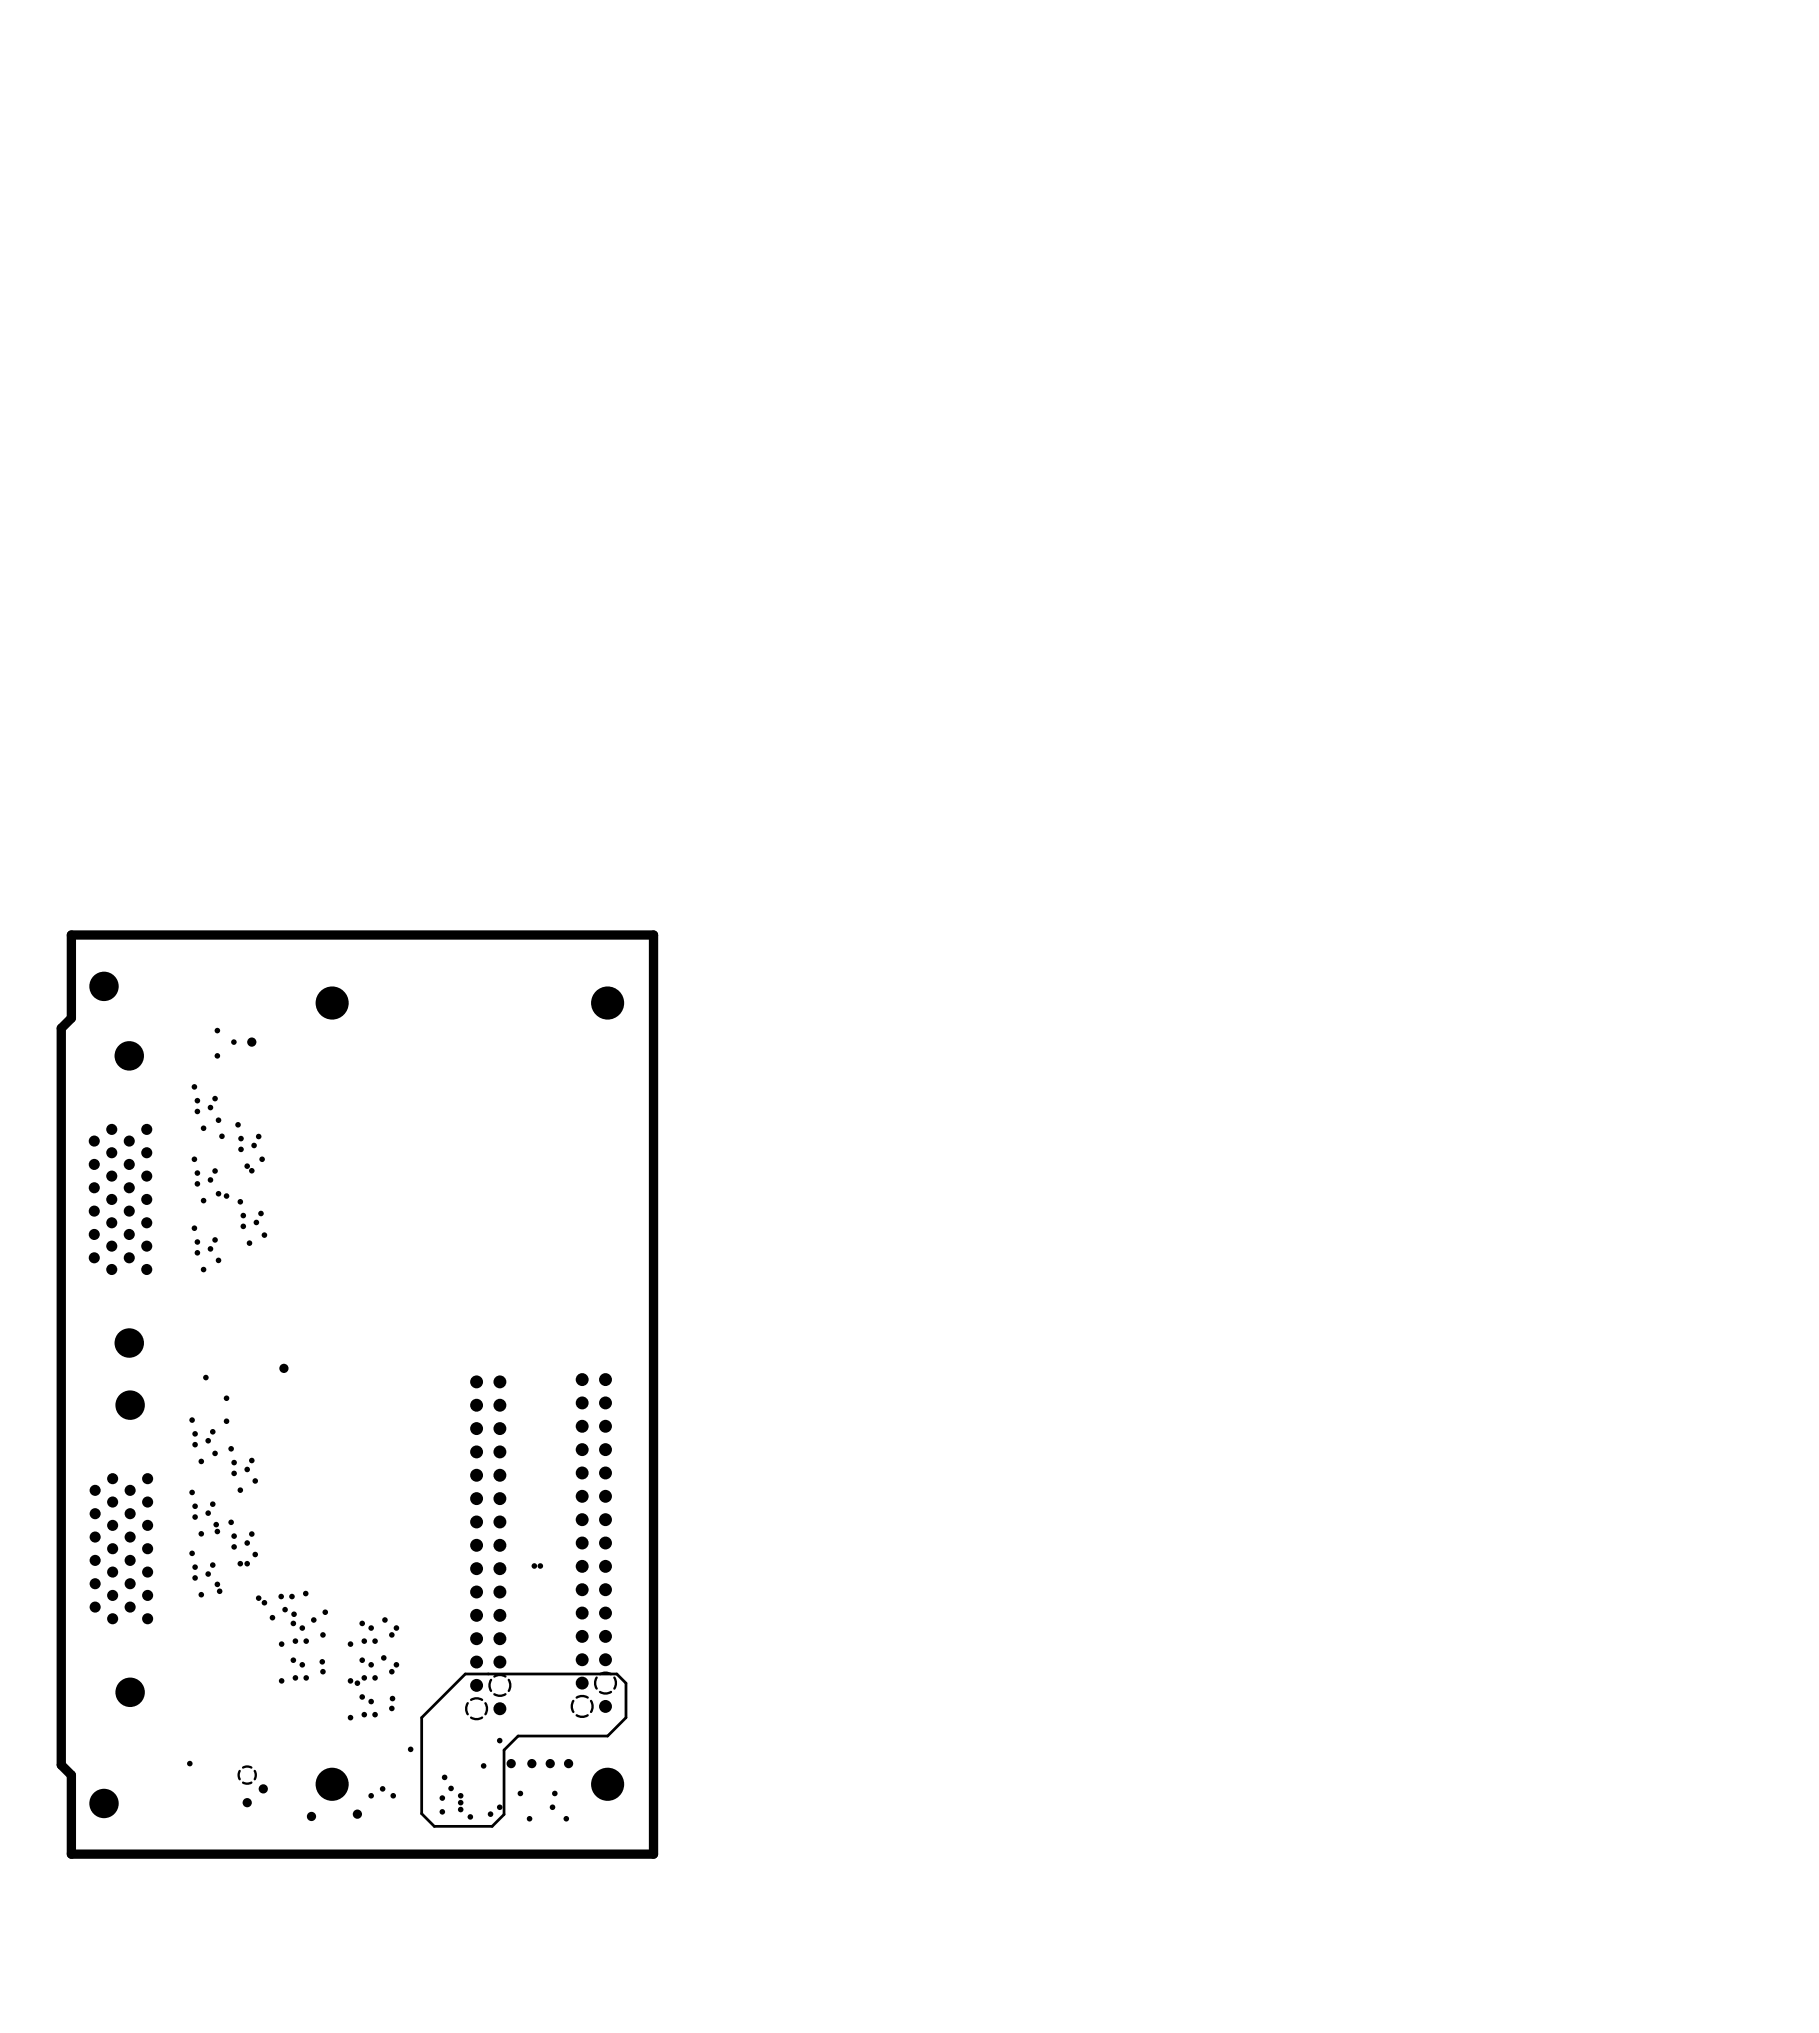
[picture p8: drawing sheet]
<svg xmlns="http://www.w3.org/2000/svg" width="658mm" height="736mm" viewBox="0 0 658 736" stroke-linecap="round" stroke-linejoin="round" font-family="sans-serif">
<path d="M168.4 605.9h54.8l3.3 3.4v12.4l-6.6 6.7h-32.4l-5.1 5.1v23.3l-4.3 4.3h-20.9l-4.6-4.6v-34.8z" fill="none" stroke="#000" stroke-width="1"/>
<path d="M25.8 338.5h210.7v332.7h-210.7v-28.7l-3.6-3.6v-266.7l3.6-3.6z" fill="none" stroke="#000" stroke-width="3.4"/>
<g fill="#000">
<circle cx="37.6" cy="357" r="5.3"/>
<circle cx="78.7" cy="373.1" r="1.01"/>
<circle cx="84.6" cy="377.2" r="1.01"/>
<circle cx="91.1" cy="377.2" r="1.67"/>
<circle cx="120.2" cy="363.1" r="6"/>
<circle cx="219.9" cy="363.1" r="6"/>
<circle cx="46.8" cy="382.2" r="5.3"/>
<circle cx="70.4" cy="393.4" r="1.01"/>
<circle cx="71.4" cy="398.4" r="1.01"/>
<circle cx="77.8" cy="397.7" r="1.01"/>
<circle cx="78.7" cy="382.2" r="1.01"/>
<circle cx="34.1" cy="413" r="2.01"/>
<circle cx="40.4" cy="408.8" r="2.01"/>
<circle cx="40.4" cy="417.3" r="2.01"/>
<circle cx="46.8" cy="413" r="2.01"/>
<circle cx="53.1" cy="408.8" r="2.01"/>
<circle cx="53.1" cy="417.3" r="2.01"/>
<circle cx="70.4" cy="419.6" r="1.01"/>
<circle cx="71.4" cy="402.3" r="1.01"/>
<circle cx="73.7" cy="408.4" r="1.01"/>
<circle cx="76.2" cy="400.9" r="1.01"/>
<circle cx="79.1" cy="405.5" r="1.01"/>
<circle cx="80.3" cy="411.3" r="1.01"/>
<circle cx="86.1" cy="407.2" r="1.01"/>
<circle cx="87.2" cy="412.1" r="1.01"/>
<circle cx="87.2" cy="416.1" r="1.01"/>
<circle cx="92" cy="414.6" r="1.01"/>
<circle cx="93.6" cy="411.4" r="1.01"/>
<circle cx="94.9" cy="419.6" r="1.01"/>
<circle cx="34.1" cy="438.4" r="2.01"/>
<circle cx="34.1" cy="421.5" r="2.01"/>
<circle cx="34.1" cy="429.9" r="2.01"/>
<circle cx="40.4" cy="425.7" r="2.01"/>
<circle cx="40.4" cy="434.2" r="2.01"/>
<circle cx="46.8" cy="438.4" r="2.01"/>
<circle cx="46.8" cy="421.5" r="2.01"/>
<circle cx="46.8" cy="429.9" r="2.01"/>
<circle cx="53.1" cy="425.7" r="2.01"/>
<circle cx="53.1" cy="434.2" r="2.01"/>
<circle cx="71.4" cy="428.5" r="1.01"/>
<circle cx="71.4" cy="424.6" r="1.01"/>
<circle cx="73.7" cy="434.6" r="1.01"/>
<circle cx="76.2" cy="427.1" r="1.01"/>
<circle cx="77.8" cy="423.9" r="1.01"/>
<circle cx="79.1" cy="432.1" r="1.01"/>
<circle cx="82" cy="432.9" r="1.01"/>
<circle cx="87" cy="435" r="1.01"/>
<circle cx="89.5" cy="422.1" r="1.01"/>
<circle cx="91.1" cy="423.8" r="1.01"/>
<circle cx="94.4" cy="439.3" r="1.01"/>
<circle cx="34.1" cy="455.3" r="2.01"/>
<circle cx="34.1" cy="446.8" r="2.01"/>
<circle cx="40.4" cy="442.6" r="2.01"/>
<circle cx="40.4" cy="451.1" r="2.01"/>
<circle cx="40.4" cy="459.5" r="2.01"/>
<circle cx="46.8" cy="455.3" r="2.01"/>
<circle cx="46.8" cy="446.8" r="2.01"/>
<circle cx="53.1" cy="442.6" r="2.01"/>
<circle cx="53.1" cy="451.1" r="2.01"/>
<circle cx="53.1" cy="459.5" r="2.01"/>
<circle cx="70.4" cy="444.6" r="1.01"/>
<circle cx="71.4" cy="449.6" r="1.01"/>
<circle cx="71.4" cy="453.5" r="1.01"/>
<circle cx="73.7" cy="459.6" r="1.01"/>
<circle cx="76.2" cy="452.1" r="1.01"/>
<circle cx="77.8" cy="448.8" r="1.01"/>
<circle cx="79.1" cy="456.2" r="1.01"/>
<circle cx="88.1" cy="443.9" r="1.01"/>
<circle cx="88.1" cy="440" r="1.01"/>
<circle cx="90.3" cy="450" r="1.01"/>
<circle cx="92.8" cy="442.5" r="1.01"/>
<circle cx="95.7" cy="447.1" r="1.01"/>
<circle cx="46.8" cy="486.1" r="5.3"/>
<circle cx="74.5" cy="498.6" r="1.01"/>
<circle cx="102.8" cy="495.3" r="1.67"/>
<circle cx="210.7" cy="499.4" r="2.34"/>
<circle cx="219.1" cy="499.4" r="2.34"/>
<circle cx="47.1" cy="508.6" r="5.3"/>
<circle cx="69.5" cy="514" r="1.01"/>
<circle cx="70.6" cy="519" r="1.01"/>
<circle cx="77" cy="518.3" r="1.01"/>
<circle cx="82" cy="514.4" r="1.01"/>
<circle cx="82" cy="506.1" r="1.01"/>
<circle cx="172.5" cy="500.2" r="2.34"/>
<circle cx="172.5" cy="517.1" r="2.34"/>
<circle cx="172.5" cy="508.7" r="2.34"/>
<circle cx="180.9" cy="500.2" r="2.34"/>
<circle cx="180.9" cy="517.1" r="2.34"/>
<circle cx="180.9" cy="508.7" r="2.34"/>
<circle cx="210.7" cy="516.3" r="2.34"/>
<circle cx="210.7" cy="507.8" r="2.34"/>
<circle cx="219.1" cy="516.3" r="2.34"/>
<circle cx="219.1" cy="507.8" r="2.34"/>
<circle cx="34.4" cy="539.5" r="2.01"/>
<circle cx="40.8" cy="535.2" r="2.01"/>
<circle cx="47.1" cy="539.5" r="2.01"/>
<circle cx="53.4" cy="535.2" r="2.01"/>
<circle cx="70.6" cy="522.9" r="1.01"/>
<circle cx="72.8" cy="529" r="1.01"/>
<circle cx="75.3" cy="521.5" r="1.01"/>
<circle cx="77.8" cy="526.1" r="1.01"/>
<circle cx="83.6" cy="524.4" r="1.01"/>
<circle cx="84.7" cy="529.4" r="1.01"/>
<circle cx="84.7" cy="533.3" r="1.01"/>
<circle cx="87" cy="539.4" r="1.01"/>
<circle cx="89.5" cy="531.9" r="1.01"/>
<circle cx="91.1" cy="528.7" r="1.01"/>
<circle cx="92.4" cy="536.1" r="1.01"/>
<circle cx="172.5" cy="534" r="2.34"/>
<circle cx="172.5" cy="525.6" r="2.34"/>
<circle cx="180.9" cy="534" r="2.34"/>
<circle cx="180.9" cy="525.6" r="2.34"/>
<circle cx="210.7" cy="524.7" r="2.34"/>
<circle cx="210.7" cy="533.2" r="2.34"/>
<circle cx="219.1" cy="524.7" r="2.34"/>
<circle cx="219.1" cy="533.2" r="2.34"/>
<circle cx="34.4" cy="556.4" r="2.01"/>
<circle cx="34.4" cy="547.9" r="2.01"/>
<circle cx="40.8" cy="543.7" r="2.01"/>
<circle cx="40.8" cy="552.1" r="2.01"/>
<circle cx="47.1" cy="556.4" r="2.01"/>
<circle cx="47.1" cy="547.9" r="2.01"/>
<circle cx="53.4" cy="543.7" r="2.01"/>
<circle cx="53.4" cy="552.1" r="2.01"/>
<circle cx="69.5" cy="540.2" r="1.01"/>
<circle cx="70.6" cy="549.1" r="1.01"/>
<circle cx="70.6" cy="545.2" r="1.01"/>
<circle cx="72.8" cy="555.2" r="1.01"/>
<circle cx="75.3" cy="547.7" r="1.01"/>
<circle cx="77" cy="544.5" r="1.01"/>
<circle cx="78.2" cy="551.9" r="1.01"/>
<circle cx="78.7" cy="554.4" r="1.01"/>
<circle cx="83.6" cy="551" r="1.01"/>
<circle cx="84.7" cy="559.9" r="1.01"/>
<circle cx="84.7" cy="556" r="1.01"/>
<circle cx="89.5" cy="558.5" r="1.01"/>
<circle cx="91.1" cy="555.3" r="1.01"/>
<circle cx="172.5" cy="542.5" r="2.34"/>
<circle cx="172.5" cy="559.4" r="2.34"/>
<circle cx="172.5" cy="550.9" r="2.34"/>
<circle cx="180.9" cy="542.5" r="2.34"/>
<circle cx="180.9" cy="559.4" r="2.34"/>
<circle cx="180.9" cy="550.9" r="2.34"/>
<circle cx="210.7" cy="558.5" r="2.34"/>
<circle cx="210.7" cy="541.6" r="2.34"/>
<circle cx="210.7" cy="550.1" r="2.34"/>
<circle cx="219.1" cy="558.5" r="2.34"/>
<circle cx="219.1" cy="541.6" r="2.34"/>
<circle cx="219.1" cy="550.1" r="2.34"/>
<circle cx="34.4" cy="573.3" r="2.01"/>
<circle cx="34.4" cy="564.8" r="2.01"/>
<circle cx="40.8" cy="560.6" r="2.01"/>
<circle cx="40.8" cy="569" r="2.01"/>
<circle cx="40.8" cy="577.5" r="2.01"/>
<circle cx="47.1" cy="573.3" r="2.01"/>
<circle cx="47.1" cy="564.8" r="2.01"/>
<circle cx="53.4" cy="560.6" r="2.01"/>
<circle cx="53.4" cy="569" r="2.01"/>
<circle cx="53.4" cy="577.5" r="2.01"/>
<circle cx="69.5" cy="562.3" r="1.01"/>
<circle cx="70.6" cy="571.2" r="1.01"/>
<circle cx="70.6" cy="567.3" r="1.01"/>
<circle cx="72.8" cy="577.2" r="1.01"/>
<circle cx="75.3" cy="569.8" r="1.01"/>
<circle cx="77" cy="566.5" r="1.01"/>
<circle cx="78.7" cy="573.5" r="1.01"/>
<circle cx="79.5" cy="576" r="1.01"/>
<circle cx="87" cy="566" r="1.01"/>
<circle cx="89.5" cy="566" r="1.01"/>
<circle cx="92.4" cy="562.7" r="1.01"/>
<circle cx="93.6" cy="578.5" r="1.01"/>
<circle cx="101.8" cy="577.9" r="1.01"/>
<circle cx="105.7" cy="577.9" r="1.01"/>
<circle cx="110.6" cy="576.8" r="1.01"/>
<circle cx="172.5" cy="576.3" r="2.34"/>
<circle cx="172.5" cy="567.8" r="2.34"/>
<circle cx="180.9" cy="576.3" r="2.34"/>
<circle cx="180.9" cy="567.8" r="2.34"/>
<circle cx="193.4" cy="566.8" r="1.01"/>
<circle cx="195.5" cy="566.8" r="1.01"/>
<circle cx="210.7" cy="567" r="2.34"/>
<circle cx="210.7" cy="575.4" r="2.34"/>
<circle cx="219.1" cy="567" r="2.34"/>
<circle cx="219.1" cy="575.4" r="2.34"/>
<circle cx="34.4" cy="581.7" r="2.01"/>
<circle cx="40.8" cy="586" r="2.01"/>
<circle cx="47.1" cy="581.7" r="2.01"/>
<circle cx="53.4" cy="586" r="2.01"/>
<circle cx="95.7" cy="580.2" r="1.01"/>
<circle cx="98.6" cy="585.6" r="1.01"/>
<circle cx="101.9" cy="595.1" r="1.01"/>
<circle cx="103.2" cy="582.7" r="1.01"/>
<circle cx="106.2" cy="587.6" r="1.01"/>
<circle cx="106.4" cy="584.3" r="1.01"/>
<circle cx="106.9" cy="594" r="1.01"/>
<circle cx="109.4" cy="589.3" r="1.01"/>
<circle cx="110.8" cy="594" r="1.01"/>
<circle cx="113.6" cy="586.4" r="1.01"/>
<circle cx="116.9" cy="591.8" r="1.01"/>
<circle cx="117.7" cy="583.6" r="1.01"/>
<circle cx="126.8" cy="595.1" r="1.01"/>
<circle cx="131.1" cy="587.6" r="1.01"/>
<circle cx="131.8" cy="594" r="1.01"/>
<circle cx="134.3" cy="589.3" r="1.01"/>
<circle cx="135.7" cy="594" r="1.01"/>
<circle cx="139.3" cy="586.4" r="1.01"/>
<circle cx="141.8" cy="591.8" r="1.01"/>
<circle cx="143.5" cy="589.3" r="1.01"/>
<circle cx="172.5" cy="584.7" r="2.34"/>
<circle cx="172.5" cy="593.2" r="2.34"/>
<circle cx="180.9" cy="584.7" r="2.34"/>
<circle cx="180.9" cy="593.2" r="2.34"/>
<circle cx="210.7" cy="583.9" r="2.34"/>
<circle cx="210.7" cy="592.3" r="2.34"/>
<circle cx="219.1" cy="583.9" r="2.34"/>
<circle cx="219.1" cy="592.3" r="2.34"/>
<circle cx="47.1" cy="612.6" r="5.3"/>
<circle cx="101.9" cy="608.4" r="1.01"/>
<circle cx="106.2" cy="601" r="1.01"/>
<circle cx="106.9" cy="607.4" r="1.01"/>
<circle cx="109.4" cy="602.6" r="1.01"/>
<circle cx="110.8" cy="607.4" r="1.01"/>
<circle cx="116.6" cy="601.5" r="1.01"/>
<circle cx="116.9" cy="605.1" r="1.01"/>
<circle cx="126.8" cy="608.4" r="1.01"/>
<circle cx="129.3" cy="609.3" r="1.01"/>
<circle cx="131.1" cy="601" r="1.01"/>
<circle cx="131.1" cy="614.3" r="1.01"/>
<circle cx="131.8" cy="607.4" r="1.01"/>
<circle cx="134.3" cy="602.6" r="1.01"/>
<circle cx="134.3" cy="615.9" r="1.01"/>
<circle cx="135.7" cy="607.4" r="1.01"/>
<circle cx="138.9" cy="600.1" r="1.01"/>
<circle cx="141.8" cy="605.1" r="1.01"/>
<circle cx="141.8" cy="618.4" r="1.01"/>
<circle cx="142.1" cy="614.8" r="1.01"/>
<circle cx="143.5" cy="602.6" r="1.01"/>
<circle cx="172.5" cy="601.6" r="2.34"/>
<circle cx="172.5" cy="610.1" r="2.34"/>
<circle cx="180.9" cy="618.5" r="2.34"/>
<circle cx="180.9" cy="601.6" r="2.34"/>
<circle cx="210.7" cy="600.8" r="2.34"/>
<circle cx="210.7" cy="609.2" r="2.34"/>
<circle cx="219.1" cy="600.8" r="2.34"/>
<circle cx="219.1" cy="617.7" r="2.34"/>
<circle cx="68.7" cy="638.4" r="1.01"/>
<circle cx="126.8" cy="621.7" r="1.01"/>
<circle cx="131.8" cy="620.7" r="1.01"/>
<circle cx="135.7" cy="620.7" r="1.01"/>
<circle cx="148.6" cy="633.2" r="1.01"/>
<circle cx="175" cy="639.2" r="1.01"/>
<circle cx="180.8" cy="630.1" r="1.01"/>
<circle cx="185" cy="638.4" r="1.67"/>
<circle cx="192.5" cy="638.4" r="1.67"/>
<circle cx="199.1" cy="638.4" r="1.67"/>
<circle cx="205.8" cy="638.4" r="1.67"/>
<circle cx="37.6" cy="652.8" r="5.3"/>
<circle cx="89.5" cy="652.5" r="1.67"/>
<circle cx="95.3" cy="647.5" r="1.67"/>
<circle cx="112.7" cy="657.5" r="1.67"/>
<circle cx="120.2" cy="645.9" r="6"/>
<circle cx="129.3" cy="656.7" r="1.67"/>
<circle cx="134.3" cy="650" r="1.01"/>
<circle cx="138.5" cy="647.5" r="1.01"/>
<circle cx="142.3" cy="650" r="1.01"/>
<circle cx="160.1" cy="655.8" r="1.01"/>
<circle cx="160.1" cy="650.9" r="1.01"/>
<circle cx="160.9" cy="643.4" r="1.01"/>
<circle cx="163.2" cy="647.4" r="1.01"/>
<circle cx="166.7" cy="650" r="1.01"/>
<circle cx="166.7" cy="655" r="1.01"/>
<circle cx="166.7" cy="652.5" r="1.01"/>
<circle cx="170.2" cy="657.7" r="1.01"/>
<circle cx="177.5" cy="656.7" r="1.01"/>
<circle cx="180.8" cy="654.2" r="1.01"/>
<circle cx="188.3" cy="649.2" r="1.01"/>
<circle cx="191.6" cy="658.3" r="1.01"/>
<circle cx="200" cy="654.2" r="1.01"/>
<circle cx="200.8" cy="649.2" r="1.01"/>
<circle cx="204.9" cy="658.3" r="1.01"/>
<circle cx="219.9" cy="645.9" r="6"/>
</g>
<g fill="none" stroke="#000" stroke-width=".84">
<path d="M169.3 616.5l-.5 1.1-.1 1.2 .6 1.7M170.5 615.3l1.7-.5h1.2l1.1 .5M175.7 616.5l.4 1.1 .1 1.2-.5 1.7M177.7 608.1l-.5 1.1v1.2l.5 1.7M178.9 606.9l1.7-.6 1.2 .1 1.1 .5M178.9 613.3l1.7 .5 1.2-.1 1.1-.4M184.1 608.1l.5 1.1 .1 1.2-.6 1.7M207.5 615.7l-.5 1.1-.1 1.2 .6 1.7M208.7 614.5l1.7-.6 1.2 .1 1.1 .5M213.9 615.7l.5 1.1v1.2l-.5 1.7M215.9 607.2l-.4 1.1-.1 1.2 .5 1.7M217.1 606l1.7-.5 1.2 .1 1.1 .4"/>
<path d="M217.1 612.4l1.7 .6 1.2-.1 1.1-.5M222.3 607.2l.5 1.1 .1 1.2-.6 1.7M88 639.8l1.5-.4 1.5 .4M170.5 621.7l1.7 .6 1.2-.1 1.1-.5M208.7 620.9l1.7 .6 1.2-.1 1.1-.5M86.7 641l-.3 1.5 .3 1.5M88 645.3l1.5 .4 1.5-.4M92.2 641l.4 1.5-.4 1.5"/>
</g>
</svg>
